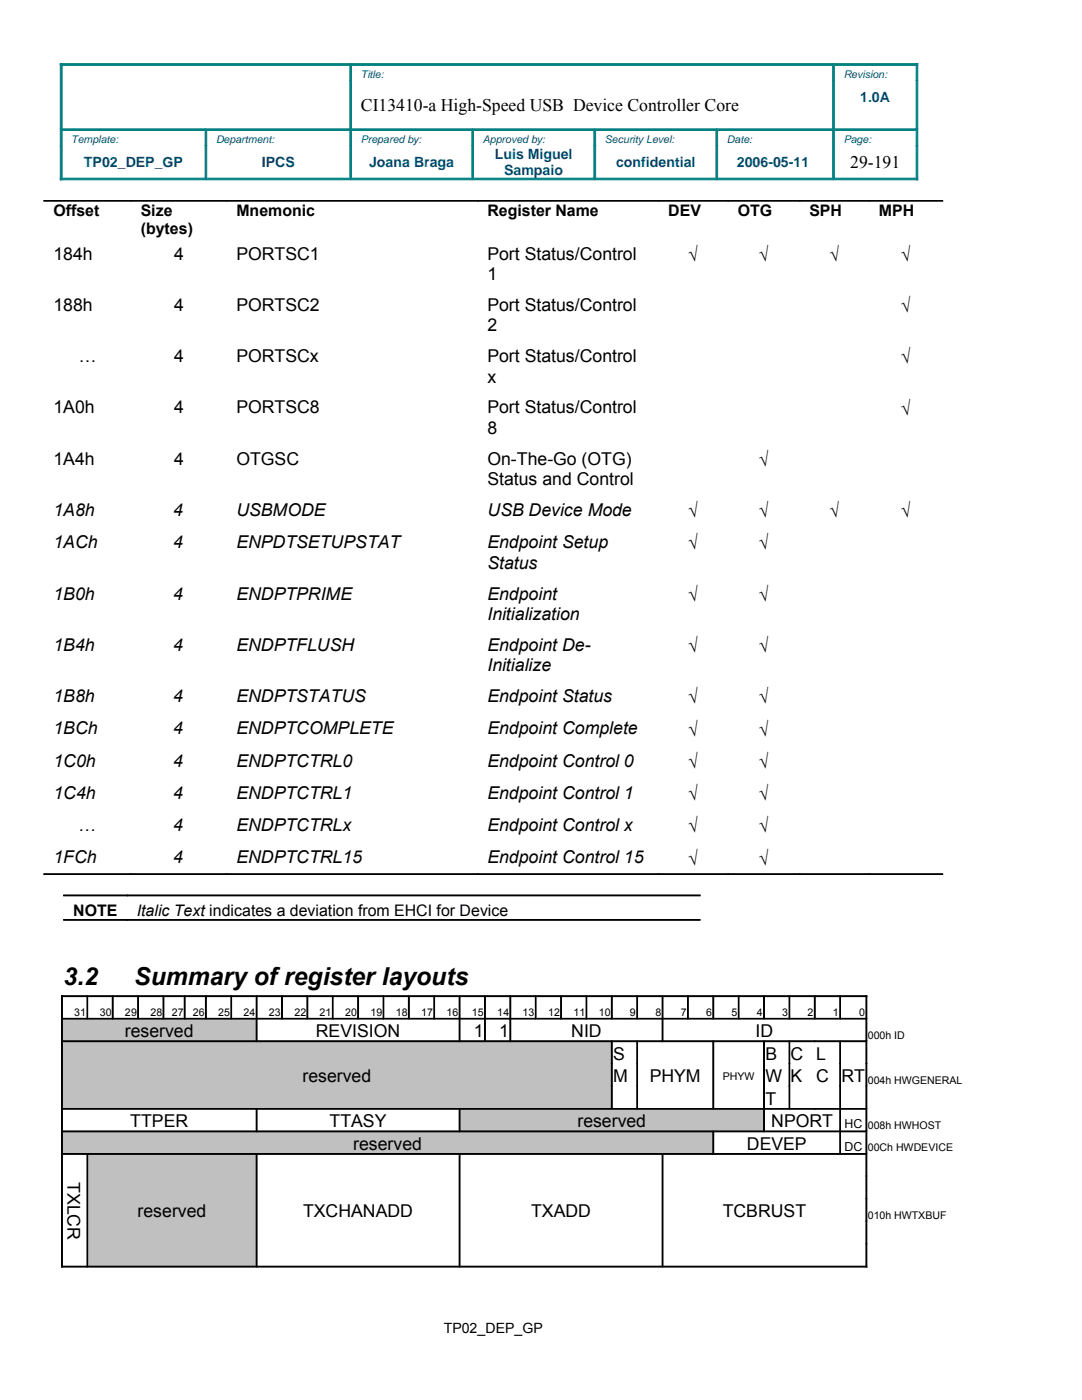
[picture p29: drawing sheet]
<svg xmlns="http://www.w3.org/2000/svg" width="216mm" height="279mm" viewBox="0 0 216 279" stroke-linecap="round" stroke-linejoin="round" font-family="sans-serif">
<defs><g id="words">
<g font-size="4.9">
<text x="12.7" y="196.6">3.2</text>
<text x="26.8" y="196.6">Summary ofregister layouts</text>
</g>
<g font-size="3.5">
<text x="72" y="22.2">CI13410-a High-Speed USB Device Controller Core</text>
<text x="169.7" y="33.5">29-191</text>
<text x="10.7" y="51.8">184h</text>
<text x="34.7" y="51.8">4</text>
<text x="47.2" y="51.8">PORTSC1</text>
<text x="97.3" y="51.8">Port Status/Control</text>
<text x="137.4" y="52.1">√</text>
<text x="151.5" y="52.1">√</text>
<text x="165.6" y="52.1">√</text>
<text x="179.8" y="52.1">√</text>
<text x="97.3" y="55.9">1</text>
<text x="10.7" y="62.1">188h</text>
<text x="34.7" y="62.1">4</text>
<text x="47.2" y="62.1">PORTSC2</text>
<text x="97.3" y="62.1">Port Status/Control</text>
<text x="179.8" y="62.3">√</text>
<text x="97.3" y="66.1">2</text>
<text x="15.7" y="72.3">…</text>
<text x="34.7" y="72.3">4</text>
<text x="47.2" y="72.3">PORTSCx</text>
<text x="97.3" y="72.3">Port Status/Control</text>
<text x="97.3" y="76.3">x</text>
<text x="179.8" y="72.5">√</text>
<text x="10.7" y="82.5">1A0h</text>
<text x="34.7" y="82.5">4</text>
<text x="47.2" y="82.5">PORTSC8</text>
<text x="97.3" y="82.5">Port Status/Control</text>
<text x="179.8" y="82.8">√</text>
<text x="97.3" y="86.6">8</text>
<text x="10.7" y="92.7">1A4h</text>
<text x="34.7" y="92.7">4</text>
<text x="47.2" y="92.7">OTGSC</text>
<text x="97.3" y="92.7">On-The-Go (OTG)</text>
<text x="151.5" y="93">√</text>
<text x="97.3" y="96.8">Status and Control</text>
<text x="10.7" y="103">1A8h</text>
<text x="34.6" y="103">4</text>
<text x="47.2" y="103">USBMODE</text>
<text x="97.3" y="103">USB Device Mode</text>
<text x="137.4" y="103.2">√</text>
<text x="151.5" y="103.2">√</text>
<text x="165.6" y="103.2">√</text>
<text x="179.8" y="103.2">√</text>
<text x="10.7" y="109.4">1ACh</text>
<text x="34.6" y="109.4">4</text>
<text x="47.2" y="109.4">ENPDTSETUPSTAT</text>
<text x="97.3" y="109.4">Endpoint Setup</text>
<text x="97.3" y="113.5">Status</text>
<text x="137.4" y="109.6">√</text>
<text x="151.5" y="109.6">√</text>
<text x="10.7" y="119.7">1B0h</text>
<text x="34.6" y="119.7">4</text>
<text x="47.2" y="119.7">ENDPTPRIME</text>
<text x="97.3" y="119.7">Endpoint</text>
<text x="137.4" y="119.9">√</text>
<text x="151.5" y="119.9">√</text>
<text x="97.3" y="123.7">Initialization</text>
<text x="10.7" y="129.9">1B4h</text>
<text x="34.6" y="129.9">4</text>
<text x="47.2" y="129.9">ENDPTFLUSH</text>
<text x="97.3" y="129.9">Endpoint De-</text>
<text x="137.4" y="130.1">√</text>
<text x="151.5" y="130.1">√</text>
<text x="97.3" y="133.9">Initialize</text>
<text x="10.7" y="140.1">1B8h</text>
<text x="34.6" y="140.1">4</text>
<text x="47.2" y="140.1">ENDPTSTATUS</text>
<text x="97.3" y="140.1">Endpoint Status</text>
<text x="137.4" y="140.3">√</text>
<text x="151.5" y="140.3">√</text>
<text x="10.7" y="146.5">1BCh</text>
<text x="34.6" y="146.5">4</text>
<text x="47.2" y="146.5">ENDPTCOMPLETE</text>
<text x="97.3" y="146.5">Endpoint Complete</text>
<text x="137.4" y="146.8">√</text>
<text x="151.5" y="146.8">√</text>
<text x="10.7" y="153">1C0h</text>
<text x="34.6" y="153">4</text>
<text x="47.2" y="153">ENDPTCTRL0</text>
<text x="97.3" y="153">Endpoint Control 0</text>
<text x="137.4" y="153.2">√</text>
<text x="151.5" y="153.2">√</text>
<text x="10.7" y="159.4">1C4h</text>
<text x="34.6" y="159.4">4</text>
<text x="47.2" y="159.4">ENDPTCTRL1</text>
<text x="97.3" y="159.4">Endpoint Control 1</text>
<text x="137.4" y="159.7">√</text>
<text x="151.5" y="159.7">√</text>
<text x="15.6" y="165.9">…</text>
<text x="34.6" y="165.9">4</text>
<text x="47.2" y="165.9">ENDPTCTRLx</text>
<text x="97.3" y="165.9">Endpoint Control x</text>
<text x="137.4" y="166.1">√</text>
<text x="151.5" y="166.1">√</text>
<text x="10.7" y="172.3">1FCh</text>
<text x="34.6" y="172.3">4</text>
<text x="47.2" y="172.3">ENDPTCTRL15</text>
<text x="97.3" y="172.3">Endpoint Control 15</text>
<text x="137.4" y="172.5">√</text>
<text x="151.5" y="172.5">√</text>
<text x="24.9" y="207">reserved</text>
<text x="63" y="207">REVISION</text>
<text x="94.5" y="207">1</text>
<text x="99.6" y="207">1</text>
<text x="114" y="207">NID</text>
<text x="150.8" y="207">ID</text>
<text x="60.4" y="216">reserved</text>
<text x="122.3" y="211.5">S</text>
<text x="122.3" y="216">M</text>
<text x="129.6" y="216">PHYM</text>
<text x="152.7" y="211.5">B</text>
<text x="152.7" y="216">W</text>
<text x="157.8" y="211.5">C</text>
<text x="157.8" y="216">K</text>
<text x="162.8" y="211.5">L</text>
<text x="162.8" y="216">C</text>
<text x="167.9" y="216">RT</text>
<text x="152.7" y="220.5">T</text>
<text x="26" y="225">TTPER</text>
<text x="65.8" y="225">TTASY</text>
<text x="115.2" y="225">reserved</text>
<text x="153.9" y="225">NPORT</text>
<text x="70.5" y="229.5">reserved</text>
<text x="149" y="229.5">DEVEP</text>
<text x="13.4" y="235.9" transform="rotate(90 13.4 235.9)">TXLCR</text>
<text x="27.4" y="243">reserved</text>
<text x="60.5" y="243">TXCHANADD</text>
<text x="106" y="243">TXADD</text>
<text x="144.2" y="243">TCBRUST</text>
</g>
<g font-size="3.2">
<text x="10.7" y="43.1">Offset</text>
<text x="28.1" y="43.1">Size</text>
<text x="28.1" y="46.8">(bytes)</text>
<text x="47.2" y="43.1">Mnemonic</text>
<text x="97.3" y="43.1">Register Name</text>
<text x="133.3" y="43.1">DEV</text>
<text x="147.2" y="43.1">OTG</text>
<text x="161.5" y="43.1">SPH</text>
<text x="175.4" y="43.1">MPH</text>
<text x="14.6" y="182.8">NOTE</text>
<text x="27.3" y="182.8">Italic Text indicates a deviation from EHCI for Device</text>
</g>
<g font-size="2.8" fill="#004186">
<text x="171.7" y="20.3">1.0A</text>
<text x="16.8" y="33.3">TP02_DEP_GP</text>
<text x="52.2" y="33.3">IPCS</text>
<text x="73.7" y="33.3">Joana Braga</text>
<text x="98.7" y="31.7">Luis Miguel</text>
<text x="100.6" y="35">Sampaio</text>
<text x="122.9" y="33.3">confidential</text>
<text x="147" y="33.3">2006-05-11</text>
</g>
<text font-size="2.8" x="88.5" y="266.1">TP02_DEP_GP</text>
<g font-size="2.5">
<text x="168.5" y="225.2">HC</text>
<text x="168.5" y="229.7">DC</text>
</g>
<g font-size="2.1" fill="#004186">
<text x="72" y="15.6">Title:</text>
<text x="168.3" y="15.6">Revision:</text>
<text x="14.2" y="28.6">Template:</text>
<text x="43.1" y="28.6">Department:</text>
<text x="72" y="28.6">Prepared by:</text>
<text x="96.3" y="28.6">Approved by:</text>
<text x="120.7" y="28.6">Security Level:</text>
<text x="145.1" y="28.6">Date:</text>
<text x="168.3" y="28.6">Page:</text>
</g>
<g font-size="2.1">
<text x="14.8" y="202.8">31</text>
<text x="19.9" y="202.8">30</text>
<text x="24.9" y="202.8">29</text>
<text x="30" y="202.8">28</text>
<text x="34.3" y="202.8">27</text>
<text x="38.5" y="202.8">26</text>
<text x="43.5" y="202.8">25</text>
<text x="48.6" y="202.8">24</text>
<text x="53.7" y="202.8">23</text>
<text x="58.7" y="202.8">22</text>
<text x="63.8" y="202.8">21</text>
<text x="68.9" y="202.8">20</text>
<text x="73.9" y="202.8">19</text>
<text x="79" y="202.8">18</text>
<text x="84" y="202.8">17</text>
<text x="89.1" y="202.8">16</text>
<text x="94.2" y="202.8">15</text>
<text x="99.2" y="202.8">14</text>
<text x="104.3" y="202.8">13</text>
<text x="109.4" y="202.8">12</text>
<text x="114.4" y="202.8">11</text>
<text x="119.5" y="202.8">10</text>
<text x="125.7" y="202.8">9</text>
<text x="130.8" y="202.8">8</text>
<text x="135.8" y="202.8">7</text>
<text x="140.9" y="202.8">6</text>
<text x="145.9" y="202.8">5</text>
<text x="151" y="202.8">4</text>
<text x="156.1" y="202.8">3</text>
<text x="161.1" y="202.8">2</text>
<text x="166.2" y="202.8">1</text>
<text x="171.4" y="202.8">0</text>
<text x="173.1" y="207.3">000h ID</text>
<text x="144.2" y="215.5">PHYW</text>
<text x="173.1" y="216.3">004h HWGENERAL</text>
<text x="173.1" y="225.3">008h HWHOST</text>
<text x="173.1" y="229.8">00Ch HWDEVICE</text>
<text x="173.1" y="243.3">010h HWTXBUF</text>
</g>
</g></defs>
<g fill="#c0c0c0">
<path d="M12.3 203.2h38.9v4.5h-38.9z" fill-rule="evenodd"/>
<path d="M12.3 207.7h109.8v13.5h-109.8z" fill-rule="evenodd"/>
<path d="M91.7 221.2h60.7v4.5h-60.7z" fill-rule="evenodd"/>
<path d="M12.3 225.7h130v4.5h-130z" fill-rule="evenodd"/>
<path d="M17.4 230.2h33.8v22.5h-33.8z" fill-rule="evenodd"/>
</g>
<g fill="#008080" stroke="#008080" stroke-width=".2">
<path d="M166.3 12.7h16.8v.4h-16.8z" fill-rule="evenodd"/>
<path d="M12 12.7h58v.4h-58z" fill-rule="evenodd"/>
<path d="M70 12.7h96.3v.4h-96.3z" fill-rule="evenodd"/>
<path d="M166.3 25.7h16.5v.3h-16.5z" fill-rule="evenodd"/>
<path d="M41.1 25.7h28.9v.3h-28.9z" fill-rule="evenodd"/>
<path d="M143 25.7h23.3v.3h-23.3z" fill-rule="evenodd"/>
<path d="M12.4 25.7h28.7v.3h-28.7z" fill-rule="evenodd"/>
<path d="M70 25.7h24.3v.3h-24.3z" fill-rule="evenodd"/>
<path d="M94.3 25.7h24.4v.3h-24.4z" fill-rule="evenodd"/>
<path d="M118.7 25.7h24.3v.3h-24.3z" fill-rule="evenodd"/>
<path d="M166.3 35.6h16.8v.3h-16.8z" fill-rule="evenodd"/>
<path d="M12 35.6h29.1v.3h-29.1z" fill-rule="evenodd"/>
<path d="M41.1 35.6h28.9v.3h-28.9z" fill-rule="evenodd"/>
<path d="M70 35.6h24.3v.3h-24.3z" fill-rule="evenodd"/>
<path d="M94.3 35.6h24.4v.3h-24.4z" fill-rule="evenodd"/>
<path d="M118.7 35.6h24.3v.3h-24.3z" fill-rule="evenodd"/>
<path d="M143 35.6h23.3v.3h-23.3z" fill-rule="evenodd"/>
<path d="M12 29.1h.4v6.8h-.4z" fill-rule="evenodd"/>
<path d="M12 12.7h.4v13h-.4z" fill-rule="evenodd"/>
<path d="M12 25.7h.4v3.4h-.4z" fill-rule="evenodd"/>
<path d="M40.9 26.1h.3v3h-.3z" fill-rule="evenodd"/>
<path d="M40.9 29.1h.3v6.4h-.3z" fill-rule="evenodd"/>
<path d="M69.8 16.1h.3v9.6h-.3z" fill-rule="evenodd"/>
<path d="M69.8 13.1h.3v3h-.3z" fill-rule="evenodd"/>
<path d="M69.8 25.7h.3v3.4h-.3z" fill-rule="evenodd"/>
<path d="M69.8 29.1h.3v6.4h-.3z" fill-rule="evenodd"/>
<path d="M94.2 26.1h.3v3h-.3z" fill-rule="evenodd"/>
<path d="M94.2 29.1h.3v6.4h-.3z" fill-rule="evenodd"/>
<path d="M118.5 26.1h.4v3h-.4z" fill-rule="evenodd"/>
<path d="M118.5 29.1h.4v6.4h-.4z" fill-rule="evenodd"/>
<path d="M142.9 26.1h.3v3h-.3z" fill-rule="evenodd"/>
<path d="M142.9 29.1h.3v6.4h-.3z" fill-rule="evenodd"/>
<path d="M166.2 13.1h.3v3h-.3z" fill-rule="evenodd"/>
<path d="M166.2 16.1h.3v9.6h-.3z" fill-rule="evenodd"/>
<path d="M166.2 25.7h.3v3.4h-.3z" fill-rule="evenodd"/>
<path d="M166.2 29.1h.3v6.4h-.3z" fill-rule="evenodd"/>
<path d="M182.8 29.1h.3v6.8h-.3z" fill-rule="evenodd"/>
<path d="M182.8 16.1h.3v9.6h-.3z" fill-rule="evenodd"/>
<path d="M182.8 12.7h.3v3.4h-.3z" fill-rule="evenodd"/>
<path d="M182.8 25.7h.3v3.4h-.3z" fill-rule="evenodd"/>
</g>
<g fill="#000" stroke="#000" stroke-width=".2">
<path d="M8.7 40h17.5v.1h-17.5z" fill-rule="evenodd"/>
<path d="M26.2 40h19.1v.1h-19.1z" fill-rule="evenodd"/>
<path d="M45.3 40h50.1v.1h-50.1z" fill-rule="evenodd"/>
<path d="M95.4 40h36v.1h-36z" fill-rule="evenodd"/>
<path d="M131.4 40h13.9v.1h-13.9z" fill-rule="evenodd"/>
<path d="M145.3 40h14.3v.1h-14.3z" fill-rule="evenodd"/>
<path d="M159.6 40h13.9v.1h-13.9z" fill-rule="evenodd"/>
<path d="M173.5 40h14.6v.1h-14.6z" fill-rule="evenodd"/>
<path d="M8.7 174.4h17.5v.1h-17.5z" fill-rule="evenodd"/>
<path d="M12.7 178.6h12.7v.2h-12.7z" fill-rule="evenodd"/>
<path d="M25.4 178.6h114.3v.2h-114.3z" fill-rule="evenodd"/>
<path d="M26.2 174.4h19.1v.1h-19.1z" fill-rule="evenodd"/>
<path d="M45.3 174.4h50.1v.1h-50.1z" fill-rule="evenodd"/>
<path d="M95.4 174.4h36v.1h-36z" fill-rule="evenodd"/>
<path d="M131.4 174.4h13.9v.1h-13.9z" fill-rule="evenodd"/>
<path d="M145.3 174.4h14.3v.1h-14.3z" fill-rule="evenodd"/>
<path d="M159.6 174.4h13.9v.1h-13.9z" fill-rule="evenodd"/>
<path d="M173.5 174.4h14.6v.1h-14.6z" fill-rule="evenodd"/>
<path d="M12.3 198.7h5.1v.2h-5.1z" fill-rule="evenodd"/>
<path d="M12.3 198.7h.2v4.5h-.2z" fill-rule="evenodd"/>
<path d="M12.7 183.5h12.7v.2h-12.7z" fill-rule="evenodd"/>
<path d="M17.4 198.9h.1v4.3h-.1z" fill-rule="evenodd"/>
<path d="M17.4 198.7h5.1v.2h-5.1z" fill-rule="evenodd"/>
<path d="M22.4 198.9h.2v4.3h-.2z" fill-rule="evenodd"/>
<path d="M22.5 198.7h5.1v.2h-5.1z" fill-rule="evenodd"/>
<path d="M25.4 183.5h114.3v.2h-114.3z" fill-rule="evenodd"/>
<path d="M27.5 198.9h.1v4.3h-.1z" fill-rule="evenodd"/>
<path d="M27.6 198.7h5v.2h-5z" fill-rule="evenodd"/>
<path d="M32.5 198.9h.2v4.3h-.2z" fill-rule="evenodd"/>
<path d="M32.6 198.7h4.2v.2h-4.2z" fill-rule="evenodd"/>
<path d="M36.8 198.9h.1v4.3h-.1z" fill-rule="evenodd"/>
<path d="M36.8 198.7h4.3v.2h-4.3z" fill-rule="evenodd"/>
<path d="M41 198.9h.2v4.3h-.2z" fill-rule="evenodd"/>
<path d="M41.1 198.7h5v.2h-5z" fill-rule="evenodd"/>
<path d="M46.1 198.9h.1v4.3h-.1z" fill-rule="evenodd"/>
<path d="M46.1 198.7h5.1v.2h-5.1z" fill-rule="evenodd"/>
<path d="M51.1 198.9h.2v4.3h-.2z" fill-rule="evenodd"/>
<path d="M51.2 198.7h5.1v.2h-5.1z" fill-rule="evenodd"/>
<path d="M56.2 198.9h.1v4.3h-.1z" fill-rule="evenodd"/>
<path d="M56.3 198.7h5v.2h-5z" fill-rule="evenodd"/>
<path d="M61.2 198.9h.2v4.3h-.2z" fill-rule="evenodd"/>
<path d="M61.3 198.7h5.1v.2h-5.1z" fill-rule="evenodd"/>
<path d="M66.3 198.9h.2v4.3h-.2z" fill-rule="evenodd"/>
<path d="M66.4 198.7h5v.2h-5z" fill-rule="evenodd"/>
<path d="M71.4 198.9h.1v4.3h-.1z" fill-rule="evenodd"/>
<path d="M71.4 198.7h5.1v.2h-5.1z" fill-rule="evenodd"/>
<path d="M76.4 198.9h.2v4.3h-.2z" fill-rule="evenodd"/>
<path d="M76.5 198.7h5.1v.2h-5.1z" fill-rule="evenodd"/>
<path d="M81.5 198.9h.2v4.3h-.2z" fill-rule="evenodd"/>
<path d="M81.6 198.7h5v.2h-5z" fill-rule="evenodd"/>
<path d="M86.6 198.9h.1v4.3h-.1z" fill-rule="evenodd"/>
<path d="M86.6 198.7h5.1v.2h-5.1z" fill-rule="evenodd"/>
<path d="M91.6 198.9h.2v4.3h-.2z" fill-rule="evenodd"/>
<path d="M91.7 198.7h5.1v.2h-5.1z" fill-rule="evenodd"/>
<path d="M96.7 198.9h.1v4.3h-.1z" fill-rule="evenodd"/>
<path d="M96.8 198.7h5v.2h-5z" fill-rule="evenodd"/>
<path d="M101.7 198.9h.2v4.3h-.2z" fill-rule="evenodd"/>
<path d="M101.8 198.7h5.1v.2h-5.1z" fill-rule="evenodd"/>
<path d="M106.8 198.9h.2v4.3h-.2z" fill-rule="evenodd"/>
<path d="M106.9 198.7h5v.2h-5z" fill-rule="evenodd"/>
<path d="M111.9 198.9h.1v4.3h-.1z" fill-rule="evenodd"/>
<path d="M111.9 198.7h5.1v.2h-5.1z" fill-rule="evenodd"/>
<path d="M116.9 198.9h.2v4.3h-.2z" fill-rule="evenodd"/>
<path d="M117 198.7h5.1v.2h-5.1z" fill-rule="evenodd"/>
<path d="M122 198.9h.2v4.3h-.2z" fill-rule="evenodd"/>
<path d="M122.1 198.7h5v.2h-5z" fill-rule="evenodd"/>
<path d="M127.1 198.9h.1v4.3h-.1z" fill-rule="evenodd"/>
<path d="M127.1 198.7h5.1v.2h-5.1z" fill-rule="evenodd"/>
<path d="M132.1 198.9h.2v4.3h-.2z" fill-rule="evenodd"/>
<path d="M132.2 198.7h5.1v.2h-5.1z" fill-rule="evenodd"/>
<path d="M137.2 198.9h.1v4.3h-.1z" fill-rule="evenodd"/>
<path d="M137.3 198.7h5v.2h-5z" fill-rule="evenodd"/>
<path d="M142.2 198.9h.2v4.3h-.2z" fill-rule="evenodd"/>
<path d="M142.3 198.7h5.1v.2h-5.1z" fill-rule="evenodd"/>
<path d="M147.3 198.9h.2v4.3h-.2z" fill-rule="evenodd"/>
<path d="M147.4 198.7h5v.2h-5z" fill-rule="evenodd"/>
<path d="M152.4 198.9h.1v4.3h-.1z" fill-rule="evenodd"/>
<path d="M152.4 198.7h5.1v.2h-5.1z" fill-rule="evenodd"/>
<path d="M157.4 198.9h.2v4.3h-.2z" fill-rule="evenodd"/>
<path d="M157.5 198.7h5.1v.2h-5.1z" fill-rule="evenodd"/>
<path d="M162.5 198.9h.2v4.3h-.2z" fill-rule="evenodd"/>
<path d="M162.6 198.7h5v.2h-5z" fill-rule="evenodd"/>
<path d="M167.6 198.9h.1v4.3h-.1z" fill-rule="evenodd"/>
<path d="M167.6 198.7h5.4v.2h-5.4z" fill-rule="evenodd"/>
<path d="M172.8 198.7h.2v4.5h-.2z" fill-rule="evenodd"/>
<path d="M12.3 203.2h.2v4.5h-.2z" fill-rule="evenodd"/>
<path d="M12.3 207.7h.2v13.5h-.2z" fill-rule="evenodd"/>
<path d="M12.5 203.2h4.9v.2h-4.9z" fill-rule="evenodd"/>
<path d="M12.5 207.7h38.7v.2h-38.7z" fill-rule="evenodd"/>
<path d="M17.4 203.2h5.1v.2h-5.1z" fill-rule="evenodd"/>
<path d="M22.5 203.2h5.1v.2h-5.1z" fill-rule="evenodd"/>
<path d="M27.6 203.2h5v.2h-5z" fill-rule="evenodd"/>
<path d="M32.6 203.2h4.2v.2h-4.2z" fill-rule="evenodd"/>
<path d="M36.8 203.2h4.3v.2h-4.3z" fill-rule="evenodd"/>
<path d="M41.1 203.2h5v.2h-5z" fill-rule="evenodd"/>
<path d="M46.1 203.2h5.1v.2h-5.1z" fill-rule="evenodd"/>
<path d="M51.1 203.2h.2v4.5h-.2z" fill-rule="evenodd"/>
<path d="M51.2 203.2h5.1v.2h-5.1z" fill-rule="evenodd"/>
<path d="M51.2 207.7h40.5v.2h-40.5z" fill-rule="evenodd"/>
<path d="M56.3 203.2h5v.2h-5z" fill-rule="evenodd"/>
<path d="M61.3 203.2h5.1v.2h-5.1z" fill-rule="evenodd"/>
<path d="M66.4 203.2h5v.2h-5z" fill-rule="evenodd"/>
<path d="M71.4 203.2h5.1v.2h-5.1z" fill-rule="evenodd"/>
<path d="M76.5 203.2h5.1v.2h-5.1z" fill-rule="evenodd"/>
<path d="M81.6 203.2h5v.2h-5z" fill-rule="evenodd"/>
<path d="M86.6 203.2h5.1v.2h-5.1z" fill-rule="evenodd"/>
<path d="M91.6 203.2h.2v4.5h-.2z" fill-rule="evenodd"/>
<path d="M91.7 203.2h5.1v.2h-5.1z" fill-rule="evenodd"/>
<path d="M91.7 207.7h5.1v.2h-5.1z" fill-rule="evenodd"/>
<path d="M96.7 203.2h.1v4.5h-.1z" fill-rule="evenodd"/>
<path d="M96.8 203.2h5v.2h-5z" fill-rule="evenodd"/>
<path d="M96.8 207.7h5v.2h-5z" fill-rule="evenodd"/>
<path d="M101.7 203.2h.2v4.5h-.2z" fill-rule="evenodd"/>
<path d="M101.8 203.2h5.1v.2h-5.1z" fill-rule="evenodd"/>
<path d="M101.8 207.7h20.3v.2h-20.3z" fill-rule="evenodd"/>
<path d="M106.9 203.2h5v.2h-5z" fill-rule="evenodd"/>
<path d="M111.9 203.2h5.1v.2h-5.1z" fill-rule="evenodd"/>
<path d="M117 203.2h5.1v.2h-5.1z" fill-rule="evenodd"/>
<path d="M122 216.7h.2v4.5h-.2z" fill-rule="evenodd"/>
<path d="M122 207.9h.2v4.3h-.2z" fill-rule="evenodd"/>
<path d="M122 212.2h.2v4.5h-.2z" fill-rule="evenodd"/>
<path d="M122.1 203.2h5v.2h-5z" fill-rule="evenodd"/>
<path d="M122.1 207.7h5v.2h-5z" fill-rule="evenodd"/>
<path d="M127.1 216.7h.1v4.5h-.1z" fill-rule="evenodd"/>
<path d="M127.1 207.9h.1v4.3h-.1z" fill-rule="evenodd"/>
<path d="M127.1 212.2h.1v4.5h-.1z" fill-rule="evenodd"/>
<path d="M127.1 203.2h5.1v.2h-5.1z" fill-rule="evenodd"/>
<path d="M127.1 207.7h5.1v.2h-5.1z" fill-rule="evenodd"/>
<path d="M132.1 203.2h.2v4.5h-.2z" fill-rule="evenodd"/>
<path d="M132.2 203.2h5.1v.2h-5.1z" fill-rule="evenodd"/>
<path d="M132.2 207.7h10.1v.2h-10.1z" fill-rule="evenodd"/>
<path d="M137.3 203.2h5v.2h-5z" fill-rule="evenodd"/>
<path d="M142.2 207.9h.2v13.3h-.2z" fill-rule="evenodd"/>
<path d="M142.3 203.2h5.1v.2h-5.1z" fill-rule="evenodd"/>
<path d="M142.3 207.7h10.1v.2h-10.1z" fill-rule="evenodd"/>
<path d="M147.4 203.2h5v.2h-5z" fill-rule="evenodd"/>
<path d="M152.4 216.7h.1v4.5h-.1z" fill-rule="evenodd"/>
<path d="M152.4 207.9h.1v4.3h-.1z" fill-rule="evenodd"/>
<path d="M152.4 212.2h.1v4.5h-.1z" fill-rule="evenodd"/>
<path d="M152.4 203.2h5.1v.2h-5.1z" fill-rule="evenodd"/>
<path d="M152.4 207.7h5.1v.2h-5.1z" fill-rule="evenodd"/>
<path d="M157.4 207.9h.2v4.3h-.2z" fill-rule="evenodd"/>
<path d="M157.4 212.2h.2v4.5h-.2z" fill-rule="evenodd"/>
<path d="M157.4 216.7h.2v4.5h-.2z" fill-rule="evenodd"/>
<path d="M157.5 203.2h5.1v.2h-5.1z" fill-rule="evenodd"/>
<path d="M157.5 207.7h5.1v.2h-5.1z" fill-rule="evenodd"/>
<path d="M162.6 203.2h5v.2h-5z" fill-rule="evenodd"/>
<path d="M162.6 207.7h5v.2h-5z" fill-rule="evenodd"/>
<path d="M167.6 216.7h.1v4.5h-.1z" fill-rule="evenodd"/>
<path d="M167.6 207.9h.1v4.3h-.1z" fill-rule="evenodd"/>
<path d="M167.6 212.2h.1v4.5h-.1z" fill-rule="evenodd"/>
<path d="M167.6 203.2h5.2v.2h-5.2z" fill-rule="evenodd"/>
<path d="M167.6 207.7h5.2v.2h-5.2z" fill-rule="evenodd"/>
<path d="M172.8 203.2h.2v4.5h-.2z" fill-rule="evenodd"/>
<path d="M172.8 216.7h.2v4.5h-.2z" fill-rule="evenodd"/>
<path d="M172.8 207.7h.2v4.5h-.2z" fill-rule="evenodd"/>
<path d="M172.8 212.2h.2v4.5h-.2z" fill-rule="evenodd"/>
<path d="M12.3 230.2h.2v22.7h-.2z" fill-rule="evenodd"/>
<path d="M12.3 221.2h.2v4.5h-.2z" fill-rule="evenodd"/>
<path d="M12.3 225.7h.2v4.5h-.2z" fill-rule="evenodd"/>
<path d="M12.5 221.2h38.7v.2h-38.7z" fill-rule="evenodd"/>
<path d="M12.5 225.7h38.7v.2h-38.7z" fill-rule="evenodd"/>
<path d="M12.5 230.2h4.9v.2h-4.9z" fill-rule="evenodd"/>
<path d="M17.4 230.4h.1v22.3h-.1z" fill-rule="evenodd"/>
<path d="M17.4 230.2h33.8v.2h-33.8z" fill-rule="evenodd"/>
<path d="M51.1 221.4h.2v4.3h-.2z" fill-rule="evenodd"/>
<path d="M51.1 230.4h.2v22.3h-.2z" fill-rule="evenodd"/>
<path d="M51.2 221.2h40.5v.2h-40.5z" fill-rule="evenodd"/>
<path d="M51.2 225.7h40.5v.2h-40.5z" fill-rule="evenodd"/>
<path d="M51.2 230.2h40.5v.2h-40.5z" fill-rule="evenodd"/>
<path d="M91.6 221.4h.2v4.3h-.2z" fill-rule="evenodd"/>
<path d="M91.6 230.4h.2v22.3h-.2z" fill-rule="evenodd"/>
<path d="M91.7 221.2h30.4v.2h-30.4z" fill-rule="evenodd"/>
<path d="M91.7 225.7h50.6v.2h-50.6z" fill-rule="evenodd"/>
<path d="M91.7 230.2h40.5v.2h-40.5z" fill-rule="evenodd"/>
<path d="M122.1 221.2h5v.2h-5z" fill-rule="evenodd"/>
<path d="M127.1 221.2h15.2v.2h-15.2z" fill-rule="evenodd"/>
<path d="M132.1 230.4h.2v22.3h-.2z" fill-rule="evenodd"/>
<path d="M132.2 230.2h10.1v.2h-10.1z" fill-rule="evenodd"/>
<path d="M142.2 225.9h.2v4.3h-.2z" fill-rule="evenodd"/>
<path d="M142.3 221.2h10.1v.2h-10.1z" fill-rule="evenodd"/>
<path d="M142.3 225.7h10.1v.2h-10.1z" fill-rule="evenodd"/>
<path d="M142.3 230.2h25.3v.2h-25.3z" fill-rule="evenodd"/>
<path d="M152.4 221.2h.1v4.5h-.1z" fill-rule="evenodd"/>
<path d="M152.4 221.2h5.1v.2h-5.1z" fill-rule="evenodd"/>
<path d="M152.4 225.7h15.2v.2h-15.2z" fill-rule="evenodd"/>
<path d="M157.5 221.2h5.1v.2h-5.1z" fill-rule="evenodd"/>
<path d="M162.6 221.2h5v.2h-5z" fill-rule="evenodd"/>
<path d="M167.6 221.2h.1v4.5h-.1z" fill-rule="evenodd"/>
<path d="M167.6 225.7h.1v4.5h-.1z" fill-rule="evenodd"/>
<path d="M167.6 221.2h5.2v.2h-5.2z" fill-rule="evenodd"/>
<path d="M167.6 225.7h5.2v.2h-5.2z" fill-rule="evenodd"/>
<path d="M167.6 230.2h5.2v.2h-5.2z" fill-rule="evenodd"/>
<path d="M172.8 221.2h.2v4.5h-.2z" fill-rule="evenodd"/>
<path d="M172.8 225.7h.2v4.5h-.2z" fill-rule="evenodd"/>
<path d="M172.8 230.2h.2v4.5h-.2z" fill-rule="evenodd"/>
<path d="M172.8 234.7h.2v4.5h-.2z" fill-rule="evenodd"/>
<path d="M172.8 239.2h.2v4.5h-.2z" fill-rule="evenodd"/>
<path d="M12.3 252.7h5.1v.2h-5.1z" fill-rule="evenodd"/>
<path d="M17.4 252.7h33.8v.2h-33.8z" fill-rule="evenodd"/>
<path d="M51.2 252.7h40.5v.2h-40.5z" fill-rule="evenodd"/>
<path d="M91.7 252.7h40.5v.2h-40.5z" fill-rule="evenodd"/>
<path d="M132.2 252.7h40.8v.2h-40.8z" fill-rule="evenodd"/>
<path d="M172.8 248.2h.2v4.7h-.2z" fill-rule="evenodd"/>
<path d="M172.8 243.7h.2v4.5h-.2z" fill-rule="evenodd"/>
</g>
<use href="#words"/>
</svg>
